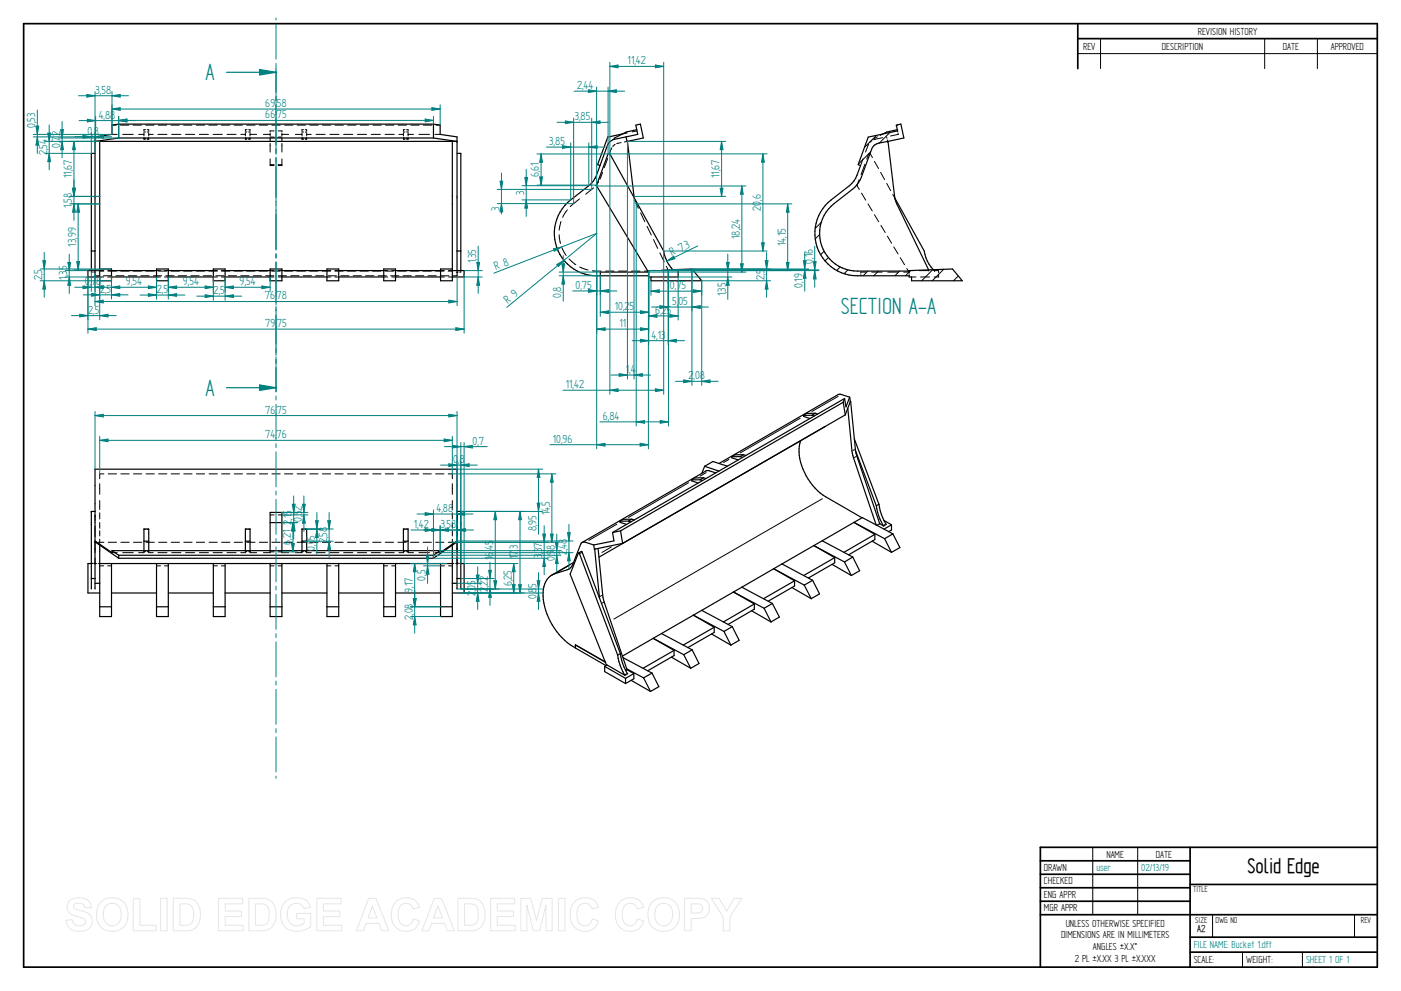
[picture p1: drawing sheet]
<svg xmlns="http://www.w3.org/2000/svg" width="594mm" height="420mm" viewBox="0 0 594 420" stroke-linecap="round" stroke-linejoin="round" font-family="sans-serif">
<defs><g id="words">
<g font-size="11.3" fill="#008080">
<text x="87.2" y="34.1">A</text>
<text x="356.6" y="133.1">SECTION A-A</text>
<text x="87.2" y="167.9">A</text>
</g>
<text font-size="10.1" x="529" y="370.2">Solid Edge</text>
<g font-size="5.6" fill="#008080">
<text x="266.1" y="27.3">11,42</text>
<text x="40.5" y="39.8">3,58</text>
<text x="244.7" y="37.8">2,44</text>
<text x="112.5" y="45.3">69,58</text>
<text x="41.9" y="50.2">4,88</text>
<text x="112.5" y="50.2">66,75</text>
<text x="243.7" y="51">3,85</text>
<text x="14.9" y="54.4" transform="rotate(-90 14.9 54.4)">0,53</text>
<text x="37" y="57.1">0,8</text>
<text x="20" y="65.9" transform="rotate(-90 20 65.9)">2,54</text>
<text x="25.5" y="62.8" transform="rotate(-90 25.5 62.8)">0,72</text>
<text x="232.9" y="61.5">3,85</text>
<text x="30.5" y="75.6" transform="rotate(-90 30.5 75.6)">11,67</text>
<text x="228.6" y="75.1" transform="rotate(-90 228.6 75.1)">6,61</text>
<text x="305.1" y="75.6" transform="rotate(-90 305.1 75.6)">11,67</text>
<text x="222.2" y="82.7" transform="rotate(-90 222.2 82.7)">3</text>
<text x="30.5" y="88" transform="rotate(-90 30.5 88)">1,58</text>
<text x="211.7" y="89.5" transform="rotate(-90 211.7 89.5)">3</text>
<text x="322.7" y="89.3" transform="rotate(-90 322.7 89.3)">20,6</text>
<text x="313.7" y="101.3" transform="rotate(-90 313.7 101.3)">18,24</text>
<text x="32.3" y="104.5" transform="rotate(-90 32.3 104.5)">13,99</text>
<text x="291.3" y="105.5" transform="rotate(-26 291.3 105.5)">3</text>
<text x="333.2" y="104.4" transform="rotate(-90 333.2 104.4)">14,15</text>
<text x="201.9" y="111.5" transform="rotate(-90 201.9 111.5)">1,35</text>
<text x="284.9" y="108.6" transform="rotate(-26 284.9 108.6)">R 7,</text>
<text x="344.6" y="111.8" transform="rotate(-90 344.6 111.8)">0,16</text>
<text x="17.9" y="118.9" transform="rotate(-90 17.9 118.9)">2,5</text>
<text x="28.5" y="118.5" transform="rotate(-90 28.5 118.5)">1,35</text>
<text x="210.2" y="114.6" transform="rotate(-21 210.2 114.6)">R 8</text>
<text x="324.2" y="118.9" transform="rotate(-90 324.2 118.9)">2,5</text>
<text x="35.9" y="120.9">0,78</text>
<text x="42.4" y="124.2">2,5</text>
<text x="53.4" y="120.9">9,54</text>
<text x="66.5" y="124.2">2,5</text>
<text x="77.5" y="120.9">9,54</text>
<text x="90.6" y="124.7">2,5</text>
<text x="101.6" y="120.9">9,54</text>
<text x="244" y="122.5">0,75</text>
<text x="282.7" y="122.6">10,75</text>
<text x="307.8" y="125.7" transform="rotate(-90 307.8 125.7)">1,35</text>
<text x="340.4" y="122.2" transform="rotate(-90 340.4 122.2)">0,19</text>
<text x="112.3" y="127">76,78</text>
<text x="215.3" y="128.9" transform="rotate(-39 215.3 128.9)">R 9</text>
<text x="237.9" y="126.5" transform="rotate(-90 237.9 126.5)">0,8</text>
<text x="260.7" y="131.5">10,25</text>
<text x="285" y="129.3">5,05</text>
<text x="37.4" y="132.9">2,5</text>
<text x="277.9" y="133.1">6,25</text>
<text x="112.4" y="138.6">79,75</text>
<text x="262.6" y="138.7">11</text>
<text x="276.2" y="143.6">4,13</text>
<text x="265.4" y="158.1">1,4</text>
<text x="291.9" y="160.8">2,08</text>
<text x="239.9" y="164.5">11,42</text>
<text x="112.4" y="175.3">76,75</text>
<text x="255.6" y="178">6,84</text>
<text x="112.4" y="185.8">74,76</text>
<text x="200.4" y="188.5">0,7</text>
<text x="234.4" y="187.7">10,96</text>
<text x="192.1" y="196.3">0,8</text>
<text x="128" y="221.2" transform="rotate(-90 128 221.2)">0,52</text>
<text x="185.1" y="217">4,88</text>
<text x="233.1" y="218.5" transform="rotate(-90 233.1 218.5)">14,5</text>
<text x="123.6" y="222.5" transform="rotate(-90 123.6 222.5)">2,15</text>
<text x="175.5" y="223.8">1,42</text>
<text x="186.9" y="223.8">3,58</text>
<text x="227.5" y="225.3" transform="rotate(-90 227.5 225.3)">8,95</text>
<text x="123.3" y="231" transform="rotate(-90 123.3 231)">6,21</text>
<text x="133.5" y="233.6" transform="rotate(-90 133.5 233.6)">0,05</text>
<text x="138.7" y="230.4" transform="rotate(-90 138.7 230.4)">2,58</text>
<text x="209.1" y="237.4" transform="rotate(-90 209.1 237.4)">16,45</text>
<text x="219.6" y="237.2" transform="rotate(-90 219.6 237.2)">17,3</text>
<text x="229.9" y="236.6" transform="rotate(-90 229.9 236.6)">3,37</text>
<text x="235.2" y="238" transform="rotate(-90 235.2 238)">0,98</text>
<text x="240.4" y="235.4" transform="rotate(-90 240.4 235.4)">2,48</text>
<text x="175" y="251.3" transform="rotate(-90 175 251.3)">9,17</text>
<text x="180.5" y="246.1" transform="rotate(-90 180.5 246.1)">0,5</text>
<text x="206.9" y="251" transform="rotate(-90 206.9 251)">2,22</text>
<text x="217" y="248.6" transform="rotate(-90 217 248.6)">6,25</text>
<text x="201.7" y="252.8" transform="rotate(-90 201.7 252.8)">2,05</text>
<text x="227.5" y="254" transform="rotate(-90 227.5 254)">0,85</text>
<text x="175" y="262.9" transform="rotate(-90 175 262.9)">2,08</text>
</g>
<g font-size="4.9">
<text x="507.9" y="14.7">REVISION HISTORY</text>
<text x="459.3" y="21">REV</text>
<text x="492.7" y="21">DESCRIPTION</text>
<text x="544" y="21">DATE</text>
<text x="564.3" y="21">APPROVED</text>
<text x="469.1" y="363.6">NAME</text>
<text x="490.1" y="363.6">DATE</text>
<text x="442.7" y="369.3">DRAWN</text>
<text x="442.7" y="375">CHECKED</text>
<text x="442.7" y="380.7">ENG APPR</text>
<text x="442.7" y="386.4">MGR APPR</text>
<text x="451.9" y="392.9">UNLESS OTHERWISE SPECIFIED</text>
<text x="449.9" y="397.9">DIMENSIONS ARE IN MILLIMETERS</text>
<text x="455.7" y="407.8">2 PL ±X.XX 3 PL ±X.XXX</text>
<text x="463.5" y="402.9">ANGLES ±X.X°</text>
<text x="506.2" y="408.3">SCALE:</text>
<text x="528.4" y="408.3">WEIGHT:</text>
</g>
<g font-size="4.9" fill="#008080">
<text x="464.9" y="369.3">user</text>
<text x="483.9" y="369.3">02/13/19</text>
<text x="506.2" y="402">FILE NAME: Bucket 1.dft</text>
<text x="553.8" y="408.4">SHEET 1 OF 1</text>
</g>
<text font-size="4.8" x="507.7" y="395.3">A2</text>
<g font-size="4.1">
<text x="505.9" y="378.3">TITLE</text>
<text x="506.9" y="391.1">SIZE</text>
<text x="515.4" y="391.1">DWG NO</text>
<text x="577" y="391.1">REV</text>
</g>
</g></defs>
<g fill="none" stroke="#000" stroke-width=".72">
<path d="M10 10h574v400h-574zM457 10v19.1M457 16.4h127M504.6 359.2v50.8M584 359.2h-142.9v50.8M441.1 365h63.5M441.1 370.7h63.5M441.1 376.4h63.5M504.6 375h79.4M441.1 382.1h63.5M441.1 387.8h142.9M504.6 397.3h79.4"/>
<path d="M504.6 403.7h79.4"/>
</g>
<g fill="none" stroke="#000" stroke-width=".42">
<path d="M466.7 16.4v12.7M536.3 16.4v12.7M558.6 16.4v12.7M457 22.7h127M40.3 60h.1M40.5 59.9h.1M47.5 57h2.2M47.5 53h1.8M51.1 53h3.5M52 57h4.5M56.4 53h3.6M58.8 57h2.2"/>
<path d="M61 58.4v.7h.7M61 58.6h.7M61 56h.7M61 56.3v1.3M61.7 55h-.7v.6M61.8 53h3.5M62.4 58.6h.7M62.4 56h.7M62.4 55h.7v.6M63.1 57h1.9M63.1 58.4v.7h-.7M63.1 56.3v1.4"/>
<path d="M67 57h3.8M67.1 53h3.6M72.5 53h3.5M72.8 57h3.9M77.8 53h3.6M78.7 57h3.8M83.2 53h3.5M84.5 57h3.9M88.6 53h3.5M90.4 57h3.9M93.9 53h3.5M96.3 57h3.8"/>
<path d="M99.3 53h3.5M102.1 57h1.9M104 58.4v.7h.7M104 58.6h.7M104 56h.7M104 56.3v1.3M104.6 53h3.6M104.7 55h-.7v.6M105.4 58.6h.6M105.4 56h.6M105.4 55h.6v.6M106 57h2.8"/>
<path d="M106 58.4v.7h-.6M106 56.3v1.4M110 53h3.5M111.7 57h2.8M114.5 58.1h1.7M114.5 56.5v1.2M114.5 58.4v1.5M115.3 53h3.5M116.2 55.5h-1.7v.5M117.9 55.5h1.6v.5M117.9 58.1h1.6M119.5 57h2.9"/>
<path d="M119.5 56.5v1.2M119.5 58.4v1.5M120.7 53h3.5M125.3 57h2.8M126 53h3.5M128.1 56.3v1.4M128.1 58.4v.7h.6M128.1 58.6h.6M128.1 56h.6M128.7 55h-.6v.6M129.4 55h.6v.6M129.4 58.6h.6"/>
<path d="M129.4 56h.6M130 57h2M130 56.3v1.3M130 58.4v.7h-.6M131.4 53h3.5M134 57h3.9M136.7 53h3.5M139.9 57h3.8M142.1 53h3.5M145.7 57h3.9M147.4 53h3.6M151.6 57h3.8"/>
<path d="M152.8 53h3.5M157.4 57h3.9M158.2 53h3.5M163.3 57h3.9M163.5 53h3.5M168.8 53h3.6M169.2 57h1.9M171.1 58.4v.7h.6M171.1 56.3v1.4M171.1 58.6h.6M171.1 56h.6M171.7 55h-.6v.6"/>
<path d="M172.4 55h.7v.6M172.4 58.6h.7M172.4 56h.7M173.1 57h2.2M173.1 58.4v.7h-.7M173.1 56.3v1.3M174.2 53h3.5M177.6 57h4.5M179.5 53h3.6M184.4 57h2.2M184.9 53h1.7M193.6 59.9h.1"/>
<path d="M193.8 60h.1M266 56.4l-2.1 .4M266.1 59.9l-1.4 .3M270.1 55.5l-2 .4M114.5 69.8h1.7M114.5 67.4v2.8h1.7M114.5 60.8v3.7M117.9 69.8h1.6M119.5 60.8v3.7M119.5 67.4v2.8h-1.6M251.7 79.6l-3.3 2.7M253.8 77l-1.3 1.8"/>
<path d="M255.5 73.1l-1.1 2.9M257.7 67.2l-1.5 3.9M259.5 62.7l-1.1 2.5M260.9 61.2l-1.1 .9M263.4 60.5l-1.9 .4M237.1 99.5l.6 3.7M237.9 93.9l-.8 3.7M240.6 89l-2 3.2M245.7 84.3l-3.9 3.2M269 83.9l.1 .4M269.2 84.8l.2 .8M269.6 86l1.1 2.3"/>
<path d="M271.6 90.3l1.8 3.7M274.4 95.9l1.8 3.8M38.7 115.2l.5 .2M38.7 114.7v.2M39.8 115.4h.5M40.3 115.4h.1M40.3 116.4v.5h1.7M40.3 114.7v.2M40.3 115.1v.8M42.3 114.9h1.7M42.3 114.7h1.7M42.3 117.4h1.7"/>
<path d="M43.9 116.9h3.4M45.7 114.7h1.6M45.7 117.4h1.6M45.8 114.9h3.6M49.1 116.9h3.5M51.2 114.9h3.5M54.4 116.9h3.5M56.6 114.9h3.5M59.7 116.9h3.5M61.9 114.9h3.5M65 116.9h3.5M66.4 114.7h1.7"/>
<path d="M66.4 117.4h1.7M67.2 114.9h3.5M69.8 114.7h1.6M69.8 117.4h1.6M70.3 116.9h3.5M72.6 114.9h3.5M75.6 116.9h3.5M77.9 114.9h3.5M80.9 116.9h3.5M83.2 114.9h3.5M86.2 116.9h3.5M88.6 114.9h3.5"/>
<path d="M90.5 114.7h1.7M90.5 117.4h1.7M91.5 116.9h3.5M93.8 114.7h1.7M93.8 117.4h1.7M93.9 114.9h3.5M96.8 116.9h3.5M99.3 114.9h3.5M102.1 116.9h3.5M104.6 114.9h3.5M107.4 116.9h3.5M109.9 114.9h3.5"/>
<path d="M112.7 116.9h3.5M114.5 114.7h1.7M114.5 117.4h1.7M115.3 114.9h3.5M117.9 114.7h1.6M117.9 117.4h1.6M118 116.9h3.4M120.6 114.9h3.5M123.3 116.9h3.5M125.9 114.9h3.6M128.6 116.9h3.5M131.3 114.9h3.5"/>
<path d="M133.9 116.9h3.5M136.6 114.9h3.6M138.6 114.7h1.7M138.6 117.4h1.7M139.1 116.9h3.6M142 114.9h3.5M142 114.7h1.6M142 117.4h1.6M144.5 116.9h3.4M147.3 114.9h3.5M149.8 116.9h3.4M152.6 114.9h3.6"/>
<path d="M155.1 116.9h3.4M158 114.9h3.5M160.4 116.9h3.4M162.7 114.7h1.7M162.7 117.4h1.7M163.3 114.9h3.6M165.6 116.9h3.5M166.1 114.7h1.6M166.1 117.4h1.6M168.7 114.9h3.5M170.9 116.9h3.5M174 114.9h3.5"/>
<path d="M176.2 116.9h3.5M179.4 114.9h3.5M181.5 116.9h3.5M184.7 114.9h3.5M186.8 114.7h1.7M186.8 116.9h3.5M186.8 117.4h1.7M190 114.9h1.8M190.2 114.7h1.6M190.2 117.4h1.6M193.8 116.4v.5h-1.7M193.8 114.7v.2"/>
<path d="M193.8 115.1v.8M193.8 115.4h.1M193.8 115.4h.5M195.4 114.7v.2M195.4 115.2l-.5 .2M238.3 105l1.8 3.3M241.3 109.8l2.9 2.4M245.8 113.2l3.5 1.3M251.2 114.8l3.7 .1M256.8 114.9h3.6M262.3 114.9h3.6M267.8 114.9h3.6"/>
<path d="M273.3 114.9h1.8M277.1 101.6l1.8 3.7M277.8 114.6l-2.7 .1M279.8 107.2l1.8 3.8M282.6 112.9l.9 1.8M284 114.4l-3.4 .1M285.3 114.3l-.6 .1M339.3 177.3l-25.4 14.7M355.4 168.1l-11.1 6.4M309.1 194.8l-2.3 1.3M362.3 190.6l-.6 .4M363 193.6l-.7 .4"/>
<path d="M40.3 218.4h.1M40.3 218.4v2.3M42.3 205.1v4.5M42.3 212.2v3.8M42.3 217.4v2.6M44.1 200.9h-1.8v2.1M45.9 200.9h3.5M51.3 200.9h3.5M56.6 200.9h3.5M61.9 200.9h3.5M67.3 200.9h3.5M72.6 200.9h3.5"/>
<path d="M77.9 200.9h3.5M83.3 200.9h3.5M88.6 200.9h3.6M94 200.9h3.5M99.3 200.9h3.5M104.6 200.9h3.6M110 200.9h3.5M114.5 218.3h1.7M115.3 200.9h3.5M117.9 218.3h1.6M120.6 200.9h3.6M126 200.9h3.5"/>
<path d="M131.4 200.9h3.5M136.7 200.9h3.5M142 200.9h3.5M147.4 200.9h3.5M152.7 200.9h3.5M158 200.9h3.5M163.4 200.9h3.5M168.7 200.9h3.5M174.1 200.9h3.5M179.4 200.9h3.5M184.7 200.9h3.5M190.1 200.9h1.7v2.1"/>
<path d="M191.8 205.1v4.5M191.8 212.2v3.8M191.8 217.4v2.6M193.8 218.4h.1M193.8 218.4v2.3M292 204.7l-25.5 14.7M299.5 200.4l-2.6 1.4M348.7 211.5l-88.4 51M38.7 238.9h.5M38.7 238.8h.5M39.7 238.8h.6M39.8 238.9h1.2"/>
<path d="M40.3 238.8h.1M40.3 223v4.5M40.3 229.8v4.5M40.3 236.6v2.3M40.5 229.9h.6M41.6 238.9h.7M41.7 229.9h2.4M42.3 221.5v2.5M42.3 225v2.2M42.3 228.6v1.7M42.3 230.7v.4M42.3 239.9h1.7"/>
<path d="M45.7 239.9h1.6M45.9 229.9h3.5M47.5 234.3h2.2M51.3 229.9h3.5M52 234.3h4.5M56.6 229.9h3.5M61 233.5v.1M61 233.8v.2M61 234.1l-2.2 .2M61 224.4h.7M61 233.9h.7M61.9 229.9h3.5"/>
<path d="M62.4 224.4h.7M62.4 233.9h.7M63.1 233.5v.1M63.1 233.7v.3M63.1 234.1l1.9 .2M66.4 239.9h1.7M67 234.3h3.8M67.3 229.9h3.5M69.8 239.9h1.6M72.6 229.9h3.5M72.8 234.3h3.9M77.9 229.9h3.5"/>
<path d="M78.7 234.3h3.8M83.3 229.9h3.5M84.5 234.3h3.9M88.6 229.9h3.6M90.4 234.3h3.9M90.5 239.9h1.7M93.8 239.9h1.7M94 229.9h3.5M96.3 234.3h3.8M99.3 229.9h3.5M104 233.5v.1M104 233.8v.2"/>
<path d="M104 234.1l-1.9 .2M104 224.4h.7M104 233.9h.7M104.6 229.9h3.6M105.4 224.4h.6M105.4 233.9h.6M106 233.5v.1M106 233.7v.3M106 234.1l2.8 .2M110 229.9h3.5M111.7 234.3h2.8M114.5 233.5v.1"/>
<path d="M114.5 233.8v.3M114.5 234.2v.1M114.5 234h1.7M114.5 239.9h1.7M115.3 229.9h3.5M117.9 234h1.6M117.9 239.9h1.6M119.5 233.5v.1M119.5 233.8v.3M119.5 234.2v.1M119.5 234.3h2.9M120.6 229.9h3.6"/>
<path d="M126 229.9h3.5M128.1 233.5v.1M128.1 233.7v.3M128.1 234.1l-2.8 .2M128.1 224.4h.6M128.1 233.9h.6M129.4 233.9h.6M129.4 224.4h.6M130 233.5v.1M130 233.8v.2M130 234.1l2 .2M131.4 229.9h3.5"/>
<path d="M134 234.3h3.9M136.7 229.9h3.5M138.6 239.9h1.7M139.9 234.3h3.8M142 229.9h3.5M142 239.9h1.6M145.7 234.3h3.9M147.4 229.9h3.5M151.6 234.3h3.8M152.7 229.9h3.5M157.4 234.3h3.9M158 229.9h3.5"/>
<path d="M162.7 239.9h1.7M163.3 234.3h3.9M163.4 229.9h3.5M166.1 239.9h1.6M168.7 229.9h3.5M171.1 233.5v.1M171.1 233.7v.3M171.1 234.1l-1.9 .2M171.1 224.4h.6M171.1 233.9h.6M172.4 233.9h.7M172.4 224.4h.7"/>
<path d="M173.1 233.5v.1M173.1 233.8v.2M173.1 234.1l2.2 .2M174.1 229.9h3.5M177.6 234.3h4.5M179.4 229.9h3.5M184.4 234.3h2.2M184.7 229.9h3.5M186.8 239.9h1.7M190.1 229.9h2.3M190.2 239.9h1.6M191.8 221.5v2.5"/>
<path d="M191.8 225v2.2M191.8 228.6v1.7M191.8 230.7v.4M191.8 238.9h.7M193 229.9h.6M193.2 238.9h1.1M193.8 238.8h.1M193.8 223v4.5M193.8 229.8v4.5M193.8 236.6v2.3M193.8 238.8h.5M194.9 238.9h.5"/>
<path d="M194.9 238.8h.5M241.7 239.5l-5.2 3M246.6 234.3l-.5 .3M259.3 231.9l-4 2.3M261.6 222.2l-11.9 6.9M375.4 222.3l-.5 .3M375.5 222.6l-.5 .3M241.5 241l-.5 .3M255.2 252.5l-.7 .4M255.9 255.4l-.5 .3M265.7 285.7l-.6 .3M265.9 285.9l-.5 .3"/>
<path d="M463.4 359.2v28.6M482.4 359.2v28.6M514.2 387.9v9.4M574.4 387.9v9.4M526.9 403.7v6.3M552.3 403.7v6.3"/>
</g>
<g fill="none" stroke="#000" stroke-width=".51">
<path d="M40.3 59.9h153.5M42.3 59.9v59.1h5v-5h-5M50.3 52.6h133.5M50.3 58.5h133.5M50.3 52.6l-2.8 .4v4l-7.2 1v56.7M50.3 52.6v5.9M50.3 58.5l-9.8 1.4M183.8 52.6l2.8 .4v4l7.2 1v56.7M183.8 52.6v5.9M183.8 58.5l9.8 1.4M191.8 59.9v59.1h-5v-5h5M260.5 59.1l-2.1 1.1-.8 1.4-4.7 12.7a9.8 9.8 0 0 1-3.2 4.4l-7.7 6.1a18 18 0 0 0-6 20 18 18 0 0 0 17.1 12.1h22"/>
<path d="M263.9 56.8l-6.2 1.3-4.3 11.7 1.1 .4M265.5 58l4.9-1-.8-4 2-.4 1.2 5.9-6.7 1.4M265.5 58l-5 1.1M265.5 58l.6 1.9M266.1 59.9l2.9 24M270 55l-4.4 1-5.2 2.6 .1 .5M40.3 65h-1.6v49.7M193.8 65h1.6v49.7M38.7 106.4h1.6M42.3 114.7h-5v2.7h5M47.3 114.7h19.1M47.3 117.4h19.1"/>
<path d="M66.4 114h5v5h-5zM71.4 114.7h19.1M71.4 117.4h19.1M90.5 114h5v5h-5zM95.5 114.7h19M95.5 117.4h19M114.5 114h5v5h-5zM119.5 114.7h19.1M119.5 117.4h19.1M138.6 114h5v5h-5zM143.6 114.7h19.1M143.6 117.4h19.1"/>
<path d="M162.7 114h5v5h-5zM167.7 114.7h19.1M167.7 117.4h19.1M191.8 114.7h5v2.7h-5M193.8 106.4h1.6M275.1 114.7h12.5v2.7h-12.5zM275.1 115.4h-20.6v1.5M285.3 114.3l8.1-.3 4.2 5h-21.6v-1.6M285.9 114.7l-.3-.1a15.1 15.1 0 0 1-4.2-8.2l-22.8-41.2-.5-.1-5.1 13.8 21.9 36.5M340.6 176.1l.1 .4 2.7 1M344.3 176.1l1 .3M344.3 176.1h-3.7"/>
<path d="M345.7 175.2l1 .4M345.7 175.2l-3.7 .1-1.4 .8M345.7 175.2l-1.4 .9M357.5 170.6l-94.4 54.5M357.5 170.6l.9 5.3M358.1 169l-98.3 56.8M358.1 169l-.6 1.6M358.4 175.9l-94.4 54.5M359.5 173l2.1 20.2 9.9 29.3M360.3 168.4l-4-1.3-.9 .2-50.5 29.2M360.3 168.4l-1.6 4.1-.6-3.5M360.3 168.4l.3 1.8"/>
<path d="M360.5 170.3l-2.1 5.6M360.6 170.2h.1M360.6 170.2l-.1 .1M360.7 170.2l-.2 .1M360.7 170.2l2 20.8M298.8 197.7l6.1 2M298.8 197.7l-1.2 3M308.4 197.7l-6.1-2-3.5 2M310.3 193.6v.5l2.7 .9M313.9 193.6l1 .3M313.9 193.6h-3.6M315.3 192.8l1 .3"/>
<path d="M315.3 192.8h-3.6l-1.4 .8M315.3 192.8l-1.4 .8M339.5 186.8a19.4 19.4 0 0 0 3.2 16.4l2.9 3.8 3.3 2.9 16.6 9.6M349.9 180.8l-95.9 55.4M362.2 186l10.5 27.8M362.7 191l10.3 31M362.7 191l8.9 23.5M40.3 216.8h-1.6v32.9M193.8 216.8h1.6v32.9M293.3 203.5v.4l2.8 .9M296.9 203.4l1 .4M296.9 203.4l-3.6 .1"/>
<path d="M298.3 202.6l1 .3M298.3 202.6h-3.6l-1.4 .9M298.3 202.6l-1.4 .8M303.5 200.5l-3.2-1-1 .2-52.5 30.3M371.6 214.5l1 4.2 2.1 4.4-1.7-1.1M372.7 213.8l-1.1 .7M372.7 213.8l1 4.2 2.1 4.4M38.7 238.9h-1.4v12.5h5M40.3 229.4l7.2 4.9v-.8M40.3 229.9h.2M40.3 229.7l.2 .2M40.5 229.9l9.8 6.8"/>
<path d="M42.3 231.1v30.3h5v-22.5M42.3 238.9h149.5M47.5 233.5h139.1M47.5 233.5l2.8 1.9M50.3 235.4v1.3M50.3 235.4h133.5M50.3 236.7h133.5M61 233.5v-9.2h2.1v9.2M61 229.4h2.1M66.4 238.9v22.5h5v-22.5M90.5 238.9v22.5h5v-22.5M104 233.5v-9.2h2v9.2"/>
<path d="M104 229.4h2M114.5 233.5v-16.2h5v16.2M114.5 238.9v22.5h5v-22.5M114.5 221.6h5M128.1 233.5v-9.2h1.9v9.2M128.1 229.4h1.9M138.6 238.9v22.5h5v-22.5M162.7 238.9v22.5h5v-22.5M171.1 233.5v-9.2h2v9.2M171.1 229.4h2M183.8 235.4v1.3M186.6 233.5l-2.8 1.9"/>
<path d="M191.8 231.1v30.3h-5v-22.5M193.6 229.9h.2M193.6 229.9l-9.8 6.8M193.8 229.4l-7.2 4.9v-.8M193.8 229.7l-.2 .2M195.4 238.9h1.4v12.5h-5M243.2 238.5l-9.2 5.3M245.3 234.5l1.2-.7 .4 .3 7.3 19.6M246.8 230l.9-.2 4 1.3M246.8 230l-.6 .8-3.3 8.5a3.8 3.8 0 0 1-2.3 2.3l-5.4 1.7a8.6 8.6 0 0 0-4.9 9.4 28 28 0 0 0 13.7 22M251.7 231.1l.3 1.7M252 232.8l.2 .1"/>
<path d="M252.2 232.9l2 20.8M252.3 232.8h-.3M252.3 232.8l-.1 .1M253.6 232.5l2.3 21.7 9.9 29.4M259.8 225.8l.5 3.5-8.6 1.8M262.8 221l.1 .4 2.8 .9M263.1 225.1l.9 5.3M263.1 225.1l-3.3 .7M264 230.4l-11.7 2.4M266.5 220.9l1 .4M266.5 220.9l-3.7 .1M267.9 220.1l1 .4"/>
<path d="M267.9 220.1l-3.6 .1-1.5 .8M267.9 220.1l-1.4 .8M331.6 239.1l-17 9.9M331.6 239.1l13 6.9M345.1 231.3l-13.5 7.8M345.1 231.3l13 7M345.1 231.3l8.8 5.1M348.7 229.3l12.9 6.9M348.7 229.3l-3.6 2M352.8 239.3l8.2 4.7M353.9 236.4l-13.1 7.6M353.9 236.4v2.2l-11.1 6.5"/>
<path d="M358.1 238.3l2.9 5.7M361.6 236.2l2.9 5.8-3.5 2M361.6 236.2l-3.5 2.1M362.1 221.5l3.6-2 5.8 3M362.1 221.5l-13.4 7.8M362.1 221.5l13 6.9M362.1 221.5l8.9 5.1M369.8 229.4l8.2 4.8M371 226.6v2.2l-11.2 6.4M371 226.6l-13.2 7.6M371.5 222.5l7.1 3.9M373 222l-1.2 .7"/>
<path d="M374.8 220.6l3.2 1.9M375.1 228.4l2.9 5.8M378 222.5l-3.1 1.8M378 222.5v2.2l-1.2 .7M378.6 226.4l3 5.8-3.6 2M378.6 226.4l-3.5 2M38.7 245.3h1.6M40.3 249.7v-50.8h153.5v50.8M40.3 247.3h2M42.3 257.3h5M47.3 251.4h19.1M66.4 257.3h5"/>
<path d="M71.4 251.4h19.1M90.5 257.3h5M95.5 251.4h19M114.5 257.3h5M119.5 251.4h19.1M138.6 257.3h5M143.6 251.4h19.1M162.7 257.3h5M167.7 251.4h19.1M186.8 257.3h5M191.8 247.3h2M193.8 245.3h1.6"/>
<path d="M254.2 253.7l8.9 23.4M297.6 258.8l12.9 6.9M297.6 258.8l-3.6 2M311 251l-13.4 7.8M311 251l13 6.9M311 251l8.9 5.1M314.6 249l12.9 6.9M314.6 249l-3.6 2M318.7 259l8.2 4.7M319.9 256.1v2.2l-11.2 6.5M319.9 256.1l-13.2 7.6M324 257.9l2.9 5.8"/>
<path d="M327.5 255.9l3 5.7-3.6 2.1M327.5 255.9l-3.5 2M335.8 249.1l8.2 4.7M336.9 246.3v2.2l-11.2 6.4M336.9 246.3l-13.1 7.5M336.9 246.3l-8.8-5.2 12.9 7M341 248.1l3 5.7M344.6 246l2.9 5.8-3.5 2M344.6 246l-3.6 2.1M261.9 277.7l1 4.3 2.1 4.3-7.6-4.4-1 .6M261.9 277.7l-16.5-43.3-3.6 9.2 15.4 38.5M263.1 277.1l.9 4.2 2.2 4.4"/>
<path d="M263.1 277.1l-1.2 .6M264.2 278.8l12.3 6.6M280.5 268.6l-16.6 9.6M280.5 268.6l13 6.9M284.7 278.6l8.2 4.7M285.8 275.8v2.2l-11.1 6.4M285.8 275.8l-13.1 7.5M285.8 275.8l-8.8-5.2 12.9 7M289.9 277.6l3 5.7M293.5 275.5l2.9 5.8-3.5 2M293.5 275.5l-3.6 2.1M294 260.8l-13.5 7.8"/>
<path d="M294 260.8l13 6.9M294 260.8l8.8 5.1M301.7 268.8l8.2 4.7M302.8 265.9v2.2l-11.1 6.5M302.8 265.9l-13.1 7.6M307 267.7l2.9 5.8M310.5 265.7l-3.5 2M310.5 265.7l2.9 5.8-3.5 2M256.4 282.5l8.9 5.1M256.4 282.5v2.2l8.9 5.1M256.7 280.7l-12.7-7.3v1.3l13 7.5M265.3 287.6v2.2"/>
<path d="M265.8 283.6l.1 .3M265.8 283.6l7.1 3.8M265.9 283.9l-.6 .4M265.9 283.9l2.9 1.7M267.7 288.5l8.1 4.7M268.8 285.6v2.2l-3.5 2M268.8 285.6l-3.5 2M272.9 287.4l2.9 5.8M276.5 285.4l2.9 5.7-3.6 2.1M276.5 285.4l-3.6 2"/>
</g>
<g fill="#000">
<circle cx="38.7" cy="216.8" r=".25"/>
<circle cx="195.4" cy="216.8" r=".25"/>
<circle cx="244" cy="273.4" r=".25"/>
</g>
<g fill="none" stroke="#008080" stroke-width=".51">
<path d="M96 30.6h21v8.5M117 40.9v1.7M117 44.4v17M117 63.2v1.7M117 66.7v17M117 85.5v1.7M117 89v17M117 107.8v1.7M117 111.3v17M117 130v1.8M117 133.6v17M117 152.4v1.7"/>
<path d="M117 155.9v8.5"/>
</g>
<path d="M110.1 29.5l6.9 1.1-6.9 1.2z" fill="#008080"/>
<path d="M110.1 29.5l6.9 1.1-6.9 1.2zM96 164.4h21" fill="none" stroke="#008080" stroke-width=".51"/>
<path d="M110.1 163.2l6.9 1.2-6.9 1.1z" fill="#008080"/>
<path d="M117 28.9v1.7M110.1 163.2l6.9 1.2-6.9 1.1zM117 164.4v1.7" fill="none" stroke="#008080" stroke-width=".51"/>
<g fill="none" stroke="#000" stroke-width=".42">
<path d="M369.7 59.6l-.9 .9M371 58.9v.2M371 59.1l-.6 .2M371.6 57.4l-5 5M372.1 58l-1.2 .7M374.3 58.4l-3.3 .7M374.3 56.8l-1.1 .6M376 58l.1 .6M376.3 59.3l.1 .7M376.4 60h.1M376.5 59.9h.1M377.4 56.2l-4.5 4.5"/>
<path d="M380.6 53l-.5 .4M380.6 55.5l.1 .5M380.8 56.5l.1 .5-3.3 .7M363.5 78.7l.9 1.6M364.3 76.3l-.8 2.3M366 67.4l-1.1 2.8M366.7 69.7l-1.6 4.3M368.4 61l-1.4 3.5M368.4 65.2l-.9 2.2M368.5 65.1h.3M369 65.2h.1M369.1 65.2l.8 1.6"/>
<path d="M369.2 64.3l-5.2 5.3M370.8 68.4l1.7 3.1M373.4 73.1l1.7 3.1M376 77.8l1.7 3.1M347.5 99.4l-1.8 1.9M348.2 94.3l-2.5 2.6M365.3 81.9l1.8 3M368.1 86.4l1.8 3.1M370.8 91l1.8 3M373.5 95.6l1.9 3M378.6 82.4l.8 1.5M349.5 106.5l-1.5 1.5"/>
<path d="M351.3 109.2l-1.4 1.4M356.3 113.2l-1.5 1.5M359.5 114.4l-1.6 1.6M365 116.4v.5M367.3 115.4h-2.3v.4M368 114.9l-2 2M369.6 115.4h4.5M372.5 114.9l-2 2M376.3 100.1l1.8 3M376.4 115.4h4.5M379 104.7l1.8 3M381.5 114.9l-2 2"/>
<path d="M381.8 109.3l1.8 3M383.2 115.4h2.3M384.5 113.8l.9 1.6M385.5 114.9v.2M385.5 115.2v.7M385.5 116.5v.4M385.5 114.7h2.1M386.2 114.7l-2.2 2.2M386.5 117.4h1.9M389.8 114.7h4.1M390.3 117.4h3.9M393.8 114.4h.1"/>
<path d="M393.9 114.6v.1M395.5 114.3l-4.7 4.7M395.8 114.3l.1 .1M396 114.6l.1 .1M396 114.7h2v1M396.3 114.7h.1M398 116.6v.8h-1.9M400.2 114.2l-4.9 4.8M406.4 117l-2.1 2"/>
</g>
<path d="M368.2 58.1l12.4-2.6-.5-2.5 1.9-.4 1.3 5.9-10.7 2.2a4 4 0 0 0-3 2.5l-4.3 11.8-1.2 2.4-1.7 2.1-8.7 6.8a16 16 0 0 0-5.3 17.8 16 16 0 0 0 15.2 10.8h21.9l18.4-.9 4.1 5h-21.5v-1.6h-1v-.5h-21.9a18 18 0 0 1-17.1-12.1 18 18 0 0 1 6-20l7.7-6.1a14 14 0 0 0 4.7-8.5l-1-.4zM376.5 59.9l3 24.5 14.3 30M380.5 55l-4.5 1-1.7 .8M379.4 83.9l12.5 22.5 1.3 4.3 2.6 3.6" fill="none" stroke="#000" stroke-width=".51"/>
<g fill="none" stroke="#008080" stroke-width=".42">
<path d="M117 7.6v.9M117 10.2v14.9M117 26.9v1.7M117 30.4v14.9M50.3 49.3v3.3M117 47v1.8M117 50.5v14.9M180.3 50.5l3.5 .6-3.5 .5zM183.8 49.3v3.3M117 67.2v1.7M117 70.7v14.9M117 87.3v1.7"/>
<path d="M117 90.8v14.9M117 107.5v1.7M117 111v14.8M117 127.6v1.7M117 131.1v14.9M117 147.8v1.7M117 151.3v14.8M117 167.9v1.7M117 171.4v14.9M117 188v1.8M117 191.6v14.8M117 208.2v1.7"/>
<path d="M117 211.7v14.9M117 228.3v1.7M117 231.9v14.8M117 248.5v1.7M117 252v14.8M117 268.6v1.7M117 272.1v14.9M117 288.8v1.7M117 292.3v14.8M117 308.9v1.7M117 312.4v14.9M117 329.1v.8"/>
</g>
<path d="M180.3 50.5l3.5 .6-3.5 .5z" fill="#008080"/>
<path d="M50.3 51.1l3.5-.6v1.1z" fill="none" stroke="#008080" stroke-width=".42"/>
<path d="M50.3 51.1l3.5-.6v1.1z" fill="#008080"/>
<path d="M47.5 44.4v8.6M50.3 51.1h133.5M183.1 45.6l3.5 .6-3.5 .6zM186.6 44.4v8.6" fill="none" stroke="#008080" stroke-width=".42"/>
<path d="M183.1 45.6l3.5 .6-3.5 .6z" fill="#008080"/>
<path d="M47.5 46.2l3.5-.6v1.2z" fill="none" stroke="#008080" stroke-width=".42"/>
<path d="M47.5 46.2l3.5-.6v1.2z" fill="#008080"/>
<path d="M47.5 46.2h139.1M37.3 117.4v23.9M196.8 116.1v25.2M37.3 139.5l3.5-.6v1.2z" fill="none" stroke="#008080" stroke-width=".42"/>
<path d="M37.3 139.5l3.5-.6v1.2z" fill="#008080"/>
<path d="M193.3 138.9l3.5 .6-3.5 .6z" fill="none" stroke="#008080" stroke-width=".42"/>
<path d="M193.3 138.9l3.5 .6-3.5 .6z" fill="#008080"/>
<path d="M37.3 117.4v18.2M42.3 117.4v18.2M37.3 139.5h159.5M42.3 133.8l3.5-.6v1.2z" fill="none" stroke="#008080" stroke-width=".42"/>
<path d="M42.3 133.8l3.5-.6v1.2z" fill="#008080"/>
<path d="M33.8 133.2l3.5 .6-3.5 .6z" fill="none" stroke="#008080" stroke-width=".42"/>
<path d="M33.8 133.2l3.5 .6-3.5 .6z" fill="#008080"/>
<path d="M38.7 115.4v8.2M40.3 115.4v8.2M30.3 133.8h19M40.3 121.8l3.5-.6v1.2z" fill="none" stroke="#008080" stroke-width=".42"/>
<path d="M40.3 121.8l3.5-.6v1.2z" fill="#008080"/>
<path d="M35.2 121.2l3.5 .6-3.5 .6z" fill="none" stroke="#008080" stroke-width=".42"/>
<path d="M35.2 121.2l3.5 .6-3.5 .6z" fill="#008080"/>
<path d="M40.3 116.9v12.7M193.8 116.9v12.7M31.7 121.8h15.6M190.3 127.3l3.5 .5-3.5 .6z" fill="none" stroke="#008080" stroke-width=".42"/>
<path d="M190.3 127.3l3.5 .5-3.5 .6z" fill="#008080"/>
<path d="M40.3 127.8l3.5-.5v1.1z" fill="none" stroke="#008080" stroke-width=".42"/>
<path d="M40.3 127.8l3.5-.5v1.1z" fill="#008080"/>
<path d="M42.3 117.4v9.4M47.3 117.4v9.4M40.3 127.8h153.5M47.3 125l3.5-.6v1.2z" fill="none" stroke="#008080" stroke-width=".42"/>
<path d="M47.3 125l3.5-.6v1.2z" fill="#008080"/>
<path d="M38.8 124.4l3.5 .6-3.5 .6z" fill="none" stroke="#008080" stroke-width=".42"/>
<path d="M38.8 124.4l3.5 .6-3.5 .6z" fill="#008080"/>
<path d="M47.3 117.4v6.2M66.4 117.4v6.2M35.3 125h19M62.9 121.2l3.5 .6-3.5 .6z" fill="none" stroke="#008080" stroke-width=".42"/>
<path d="M62.9 121.2l3.5 .6-3.5 .6z" fill="#008080"/>
<path d="M47.3 121.8l3.5-.6v1.2z" fill="none" stroke="#008080" stroke-width=".42"/>
<path d="M47.3 121.8l3.5-.6v1.2z" fill="#008080"/>
<path d="M66.4 119v7.8M71.4 119v7.8M47.3 121.8h19.1M71.4 125.1l3.5-.6v1.1z" fill="none" stroke="#008080" stroke-width=".42"/>
<path d="M71.4 125.1l3.5-.6v1.1z" fill="#008080"/>
<path d="M62.9 124.5l3.5 .6-3.5 .5z" fill="none" stroke="#008080" stroke-width=".42"/>
<path d="M62.9 124.5l3.5 .6-3.5 .5z" fill="#008080"/>
<path d="M71.4 117.4v6.2M90.5 117.4v6.2M59.4 125.1h19M87 121.2l3.5 .6-3.5 .6z" fill="none" stroke="#008080" stroke-width=".42"/>
<path d="M87 121.2l3.5 .6-3.5 .6z" fill="#008080"/>
<path d="M71.4 121.8l3.5-.6v1.2z" fill="none" stroke="#008080" stroke-width=".42"/>
<path d="M71.4 121.8l3.5-.6v1.2z" fill="#008080"/>
<path d="M90.5 119v8.3M95.5 119v8.3M71.4 121.8h19.1M95.5 125.6l3.5-.6v1.2z" fill="none" stroke="#008080" stroke-width=".42"/>
<path d="M95.5 125.6l3.5-.6v1.2z" fill="#008080"/>
<path d="M87 125l3.5 .6-3.5 .6z" fill="none" stroke="#008080" stroke-width=".42"/>
<path d="M87 125l3.5 .6-3.5 .6z" fill="#008080"/>
<path d="M95.5 117.4v6.2M114.5 117.4v6.2M83.5 125.6h19M111 121.2l3.5 .6-3.5 .6z" fill="none" stroke="#008080" stroke-width=".42"/>
<path d="M111 121.2l3.5 .6-3.5 .6z" fill="#008080"/>
<path d="M95.5 121.8l3.5-.6v1.2z" fill="none" stroke="#008080" stroke-width=".42"/>
<path d="M95.5 121.8l3.5-.6v1.2z" fill="#008080"/>
<path d="M17 119h30.3M17 114h30.3M18.7 119l.6 3.6h-1.1zM95.5 121.8h19" fill="none" stroke="#008080" stroke-width=".42"/>
<path d="M18.7 119l.6 3.6h-1.1z" fill="#008080"/>
<path d="M18.2 110.5h1.1l-.6 3.5z" fill="none" stroke="#008080" stroke-width=".42"/>
<path d="M18.2 110.5h1.1l-.6 3.5z" fill="#008080"/>
<path d="M18.7 107v19M27.6 114.7h9.7M27.6 117.4h9.7M28.8 111.3h1.2l-.6 3.4z" fill="none" stroke="#008080" stroke-width=".42"/>
<path d="M28.8 111.3h1.2l-.6 3.4z" fill="#008080"/>
<path d="M29.4 117.4l.6 3.5h-1.2z" fill="none" stroke="#008080" stroke-width=".42"/>
<path d="M29.4 117.4l.6 3.5h-1.2z" fill="#008080"/>
<path d="M31.4 86.4h10.9M33.1 86.4l.6 3.6h-1.2zM29.4 107.7v16.7M31.4 114.4h10.9" fill="none" stroke="#008080" stroke-width=".42"/>
<path d="M33.1 86.4l.6 3.6h-1.2z" fill="#008080"/>
<path d="M32.5 110.9h1.2l-.6 3.5z" fill="none" stroke="#008080" stroke-width=".42"/>
<path d="M32.5 110.9h1.2l-.6 3.5z" fill="#008080"/>
<path d="M29.6 59.9h12.7M31.4 59.9l.6 3.6h-1.2zM29.6 83.3h12.7M33.1 86.4v28" fill="none" stroke="#008080" stroke-width=".42"/>
<path d="M31.4 59.9l.6 3.6h-1.2z" fill="#008080"/>
<path d="M30.8 79.8h1.2l-.6 3.5z" fill="none" stroke="#008080" stroke-width=".42"/>
<path d="M30.8 79.8h1.2l-.6 3.5z" fill="#008080"/>
<path d="M31.4 59.9v23.4M29.6 86.4h12.7M29.6 83.3h12.7M31.4 86.4l.6 3.6h-1.2z" fill="none" stroke="#008080" stroke-width=".42"/>
<path d="M31.4 86.4l.6 3.6h-1.2z" fill="#008080"/>
<path d="M30.8 79.8h1.2l-.6 3.5z" fill="none" stroke="#008080" stroke-width=".42"/>
<path d="M30.8 79.8h1.2l-.6 3.5z" fill="#008080"/>
<path d="M38.7 56.3v8.7M40.3 56.3v8.7M40.3 58l3.5-.6v1.2zM31.4 76.3v17.1" fill="none" stroke="#008080" stroke-width=".42"/>
<path d="M40.3 58l3.5-.6v1.2z" fill="#008080"/>
<path d="M35.2 57.4l3.5 .6-3.5 .6z" fill="none" stroke="#008080" stroke-width=".42"/>
<path d="M35.2 57.4l3.5 .6-3.5 .6z" fill="#008080"/>
<path d="M19.1 59.9h21.2M31.7 58h15.6M19.1 65h19.6M20.9 65l.6 3.5h-1.2z" fill="none" stroke="#008080" stroke-width=".42"/>
<path d="M20.9 65l.6 3.5h-1.2z" fill="#008080"/>
<path d="M20.3 56.4h1.2l-.6 3.5z" fill="none" stroke="#008080" stroke-width=".42"/>
<path d="M20.3 56.4h1.2l-.6 3.5z" fill="#008080"/>
<path d="M20.9 53v19M37 50.5l3.5 .6-3.5 .6zM40.5 49.4v10.5M50.3 49.4v9.1" fill="none" stroke="#008080" stroke-width=".42"/>
<path d="M37 50.5l3.5 .6-3.5 .6z" fill="#008080"/>
<path d="M50.3 51.1l3.5-.6v1.2z" fill="none" stroke="#008080" stroke-width=".42"/>
<path d="M50.3 51.1l3.5-.6v1.2z" fill="#008080"/>
<path d="M24.6 58.5h25.7M24.6 59.9h17.7M25.7 55h1.2l-.6 3.5zM33.5 51.1h23.8" fill="none" stroke="#008080" stroke-width=".42"/>
<path d="M25.7 55h1.2l-.6 3.5z" fill="#008080"/>
<path d="M26.3 59.9l.6 3.6h-1.2z" fill="none" stroke="#008080" stroke-width=".42"/>
<path d="M26.3 59.9l.6 3.6h-1.2z" fill="#008080"/>
<path d="M40.3 38.9v19.1M47.5 38.9v18.1M26.3 51.5v15.4M36.8 40l3.5 .6-3.5 .6z" fill="none" stroke="#008080" stroke-width=".42"/>
<path d="M36.8 40l3.5 .6-3.5 .6z" fill="#008080"/>
<path d="M47.5 40.6l3.5-.6v1.2z" fill="none" stroke="#008080" stroke-width=".42"/>
<path d="M47.5 40.6l3.5-.6v1.2z" fill="#008080"/>
<path d="M14.1 58h26.2M14.1 57h33.4M15.8 58l.6 3.5h-1.2zM33.3 40.6h21.2" fill="none" stroke="#008080" stroke-width=".42"/>
<path d="M15.8 58l.6 3.5h-1.2z" fill="#008080"/>
<path d="M15.2 53.5h1.2l-.6 3.5z" fill="none" stroke="#008080" stroke-width=".42"/>
<path d="M15.2 53.5h1.2l-.6 3.5z" fill="#008080"/>
<path d="M15.8 46.7v18.3M253.1 98.9l-38.2 31.4M236.1 112.1l3.1-1.7-2.4 2.6z" fill="none" stroke="#008080" stroke-width=".42"/>
<path d="M236.1 112.1l3.1-1.7-2.4 2.6z" fill="#008080"/>
<path d="M253.1 98.9l-43.7 16.9M234.6 105.5l3.6-.8-3.1 1.8z" fill="none" stroke="#008080" stroke-width=".42"/>
<path d="M234.6 105.5l3.6-.8-3.1 1.8z" fill="#008080"/>
<path d="M239.7 51.3l3.5 .6-3.5 .5zM243.2 50.1v36.2M250.9 50.1v30.2" fill="none" stroke="#008080" stroke-width=".42"/>
<path d="M239.7 51.3l3.5 .6-3.5 .5z" fill="#008080"/>
<path d="M250.9 51.9l3.5-.6v1.1z" fill="none" stroke="#008080" stroke-width=".42"/>
<path d="M250.9 51.9l3.5-.6v1.1z" fill="#008080"/>
<path d="M236.2 51.9h21.7M210.9 86.3h32.3M210.9 80.3h40M212.6 86.3l.6 3.5h-1.2z" fill="none" stroke="#008080" stroke-width=".42"/>
<path d="M212.6 86.3l.6 3.5h-1.2z" fill="#008080"/>
<path d="M212 76.8h1.2l-.6 3.5z" fill="none" stroke="#008080" stroke-width=".42"/>
<path d="M212 76.8h1.2l-.6 3.5z" fill="#008080"/>
<path d="M212.6 73.3v17.4M242 60.6v24.2M249.7 60.6v18.1M249.7 62.4l3.5-.6v1.1z" fill="none" stroke="#008080" stroke-width=".42"/>
<path d="M249.7 62.4l3.5-.6v1.1z" fill="#008080"/>
<path d="M238.5 61.8l3.5 .6-3.5 .5z" fill="none" stroke="#008080" stroke-width=".42"/>
<path d="M238.5 61.8l3.5 .6-3.5 .5z" fill="#008080"/>
<path d="M221.4 78.7h28.3M222.5 75.2h1.2l-.6 3.5zM231.7 62.4h25M221.4 84.8h20.6" fill="none" stroke="#008080" stroke-width=".42"/>
<path d="M222.5 75.2h1.2l-.6 3.5z" fill="#008080"/>
<path d="M223.1 84.8l.6 3.4h-1.2z" fill="none" stroke="#008080" stroke-width=".42"/>
<path d="M223.1 84.8l.6 3.4h-1.2z" fill="#008080"/>
<path d="M223.1 71.8v19.9M254.5 116.9v17.2M275.1 116.9v17.2M254.5 132.4l3.6-.6v1.2z" fill="none" stroke="#008080" stroke-width=".42"/>
<path d="M254.5 132.4l3.6-.6v1.2z" fill="#008080"/>
<path d="M271.6 131.8l3.5 .6-3.5 .6z" fill="none" stroke="#008080" stroke-width=".42"/>
<path d="M271.6 131.8l3.5 .6-3.5 .6z" fill="#008080"/>
<path d="M237.1 115.4h17.4M237.1 116.9h17.4M238.2 111.8h1.2l-.6 3.6zM254.5 132.4h20.6" fill="none" stroke="#008080" stroke-width=".42"/>
<path d="M238.2 111.8h1.2l-.6 3.6z" fill="#008080"/>
<path d="M238.8 116.9l.6 3.5h-1.2z" fill="none" stroke="#008080" stroke-width=".42"/>
<path d="M238.8 116.9l.6 3.5h-1.2z" fill="#008080"/>
<path d="M196.8 114.7h7.7M196.8 117.4h7.7M202.2 111.3h1.2l-.6 3.4zM238.8 108.3v19.4" fill="none" stroke="#008080" stroke-width=".42"/>
<path d="M202.2 111.3h1.2l-.6 3.4z" fill="#008080"/>
<path d="M202.8 117.4l.6 3.5h-1.2z" fill="none" stroke="#008080" stroke-width=".42"/>
<path d="M202.8 117.4l.6 3.5h-1.2z" fill="#008080"/>
<path d="M253 36.9v41.6M257.8 36.9v28.4M257.8 38.7l3.6-.6v1.1zM202.8 104.4v20" fill="none" stroke="#008080" stroke-width=".42"/>
<path d="M257.8 38.7l3.6-.6v1.1z" fill="#008080"/>
<path d="M249.5 38.1l3.5 .6-3.5 .5z" fill="none" stroke="#008080" stroke-width=".42"/>
<path d="M249.5 38.1l3.5 .6-3.5 .5z" fill="#008080"/>
<path d="M243.5 38.7h21.4M227.7 65.3h30.1M227.7 78.5h25.3M229.4 65.3l.6 3.5h-1.2z" fill="none" stroke="#008080" stroke-width=".42"/>
<path d="M229.4 65.3l.6 3.5h-1.2z" fill="#008080"/>
<path d="M228.8 75h1.2l-.6 3.5z" fill="none" stroke="#008080" stroke-width=".42"/>
<path d="M228.8 75h1.2l-.6 3.5z" fill="#008080"/>
<path d="M229.4 65.3v13.2M258.6 65.2h66.7M281.4 106.4h43.9M322.9 103h1.2l-.6 3.4z" fill="none" stroke="#008080" stroke-width=".42"/>
<path d="M322.9 103h1.2l-.6 3.4z" fill="#008080"/>
<path d="M323.5 65.2l.6 3.5h-1.2z" fill="none" stroke="#008080" stroke-width=".42"/>
<path d="M323.5 65.2l.6 3.5h-1.2z" fill="#008080"/>
<path d="M258.6 26.4v38.8M277.9 27.6l3.5 .6-3.5 .5zM281.4 26.4v80M323.5 65.2v41.2" fill="none" stroke="#008080" stroke-width=".42"/>
<path d="M277.9 27.6l3.5 .6-3.5 .5z" fill="#008080"/>
<path d="M258.6 28.2l3.5-.6v1.1z" fill="none" stroke="#008080" stroke-width=".42"/>
<path d="M258.6 28.2l3.5-.6v1.1z" fill="#008080"/>
<path d="M258.6 28.2h22.8M253 78.9h63.3M314.6 78.9l.6 3.4h-1.2zM274.9 115.4h41.4" fill="none" stroke="#008080" stroke-width=".42"/>
<path d="M314.6 78.9l.6 3.4h-1.2z" fill="#008080"/>
<path d="M314 111.8h1.2l-.6 3.6z" fill="none" stroke="#008080" stroke-width=".42"/>
<path d="M314 111.8h1.2l-.6 3.6z" fill="#008080"/>
<path d="M266.1 59.9h41.6M305.4 79.8h1.2l-.6 3.5zM314.6 78.9v36.5M268.9 83.3h38.8" fill="none" stroke="#008080" stroke-width=".42"/>
<path d="M305.4 79.8h1.2l-.6 3.5z" fill="#008080"/>
<path d="M306 59.9l.6 3.6h-1.2z" fill="none" stroke="#008080" stroke-width=".42"/>
<path d="M306 59.9l.6 3.6h-1.2z" fill="#008080"/>
<path d="M306 59.9v23.4M293.4 114h33.4M297.6 119h29.2M325.1 119l.6 3.6h-1.2z" fill="none" stroke="#008080" stroke-width=".42"/>
<path d="M325.1 119l.6 3.6h-1.2z" fill="#008080"/>
<path d="M324.5 110.5h1.2l-.6 3.5z" fill="none" stroke="#008080" stroke-width=".42"/>
<path d="M324.5 110.5h1.2l-.6 3.5z" fill="#008080"/>
<path d="M269.8 86.4h66M283.5 114.7h52.3M325.1 107v19M333.5 111.3h1.1l-.6 3.4z" fill="none" stroke="#008080" stroke-width=".42"/>
<path d="M333.5 111.3h1.1l-.6 3.4z" fill="#008080"/>
<path d="M334 86.4l.6 3.6h-1.1z" fill="none" stroke="#008080" stroke-width=".42"/>
<path d="M334 86.4l.6 3.6h-1.1z" fill="#008080"/>
<path d="M334 86.4v28.3M282.8 110.7l2.9-2.1 .5 1.1zM295.9 104.3l-13.1 6.4" fill="none" stroke="#008080" stroke-width=".42"/>
<path d="M282.8 110.7l2.9-2.1 .5 1.1z" fill="#008080"/>
<path d="M253.1 116.9v8.2M254.5 116.9v8.2M249.5 122.8l3.6 .6-3.6 .6z" fill="none" stroke="#008080" stroke-width=".42"/>
<path d="M249.5 122.8l3.6 .6-3.6 .6z" fill="#008080"/>
<path d="M254.5 123.4l3.6-.6v1.2z" fill="none" stroke="#008080" stroke-width=".42"/>
<path d="M254.5 123.4l3.6-.6v1.2z" fill="#008080"/>
<path d="M253.1 114.9v26.4M275.1 114.9v26.4M242.8 123.4h18.8M271.6 139l3.5 .5-3.5 .6z" fill="none" stroke="#008080" stroke-width=".42"/>
<path d="M271.6 139l3.5 .5-3.5 .6z" fill="#008080"/>
<path d="M253.1 139.5l3.5-.5v1.1z" fill="none" stroke="#008080" stroke-width=".42"/>
<path d="M253.1 139.5l3.5-.5v1.1z" fill="#008080"/>
<path d="M266.1 59.9v100.8M268.9 83.3v77.4M253.1 139.5h22M268.9 159l3.5-.6v1.2z" fill="none" stroke="#008080" stroke-width=".42"/>
<path d="M268.9 159l3.5-.6v1.2z" fill="#008080"/>
<path d="M262.5 158.4l3.6 .6-3.6 .6z" fill="none" stroke="#008080" stroke-width=".42"/>
<path d="M262.5 158.4l3.6 .6-3.6 .6z" fill="#008080"/>
<path d="M258.6 65.2v102M281.4 106.4v60.8M259.1 159h16.8M277.9 164.8l3.5 .6-3.5 .6z" fill="none" stroke="#008080" stroke-width=".42"/>
<path d="M277.9 164.8l3.5 .6-3.5 .6z" fill="#008080"/>
<path d="M258.6 165.4l3.5-.6v1.2z" fill="none" stroke="#008080" stroke-width=".42"/>
<path d="M258.6 165.4l3.5-.6v1.2z" fill="#008080"/>
<path d="M269.8 86.4v94.2M283.5 114.7v65.9M238.7 165.4h42.7M279.9 178.3l3.6 .6-3.6 .6z" fill="none" stroke="#008080" stroke-width=".42"/>
<path d="M279.9 178.3l3.6 .6-3.6 .6z" fill="#008080"/>
<path d="M269.8 178.9l3.5-.6v1.2z" fill="none" stroke="#008080" stroke-width=".42"/>
<path d="M269.8 178.9l3.5-.6v1.2z" fill="#008080"/>
<path d="M253 78.9v111.4M274.9 115.4v74.9M254.4 178.9h29.1M253 188.6l3.5-.6v1.1z" fill="none" stroke="#008080" stroke-width=".42"/>
<path d="M253 188.6l3.5-.6v1.1z" fill="#008080"/>
<path d="M271.4 188l3.5 .6-3.5 .5z" fill="none" stroke="#008080" stroke-width=".42"/>
<path d="M271.4 188l3.5 .6-3.5 .5z" fill="#008080"/>
<path d="M293.4 114v49.4M297.6 119v44.4M297.6 161.7l3.5-.6v1.2zM233.2 188.6h41.7" fill="none" stroke="#008080" stroke-width=".42"/>
<path d="M297.6 161.7l3.5-.6v1.2z" fill="#008080"/>
<path d="M289.9 161.1l3.5 .6-3.5 .6z" fill="none" stroke="#008080" stroke-width=".42"/>
<path d="M289.9 161.1l3.5 .6-3.5 .6z" fill="#008080"/>
<path d="M283.3 114.4v17.5M293.4 114v17.9M293.4 130.2l3.5-.6v1.2zM286.4 161.7h18.1" fill="none" stroke="#008080" stroke-width=".42"/>
<path d="M293.4 130.2l3.5-.6v1.2z" fill="#008080"/>
<path d="M279.8 129.6l3.5 .6-3.5 .6z" fill="none" stroke="#008080" stroke-width=".42"/>
<path d="M279.8 129.6l3.5 .6-3.5 .6z" fill="#008080"/>
<path d="M275.1 114.7v31.5M283.3 114.4v31.8M276.3 130.2h24.1M271.6 143.8l3.5 .6-3.5 .6z" fill="none" stroke="#008080" stroke-width=".42"/>
<path d="M271.6 143.8l3.5 .6-3.5 .6z" fill="#008080"/>
<path d="M283.3 144.4l3.5-.6v1.2z" fill="none" stroke="#008080" stroke-width=".42"/>
<path d="M283.3 144.4l3.5-.6v1.2z" fill="#008080"/>
<path d="M283.3 114.4h59.7M293.4 114h49.6M340.6 110.5h1.2l-.6 3.5zM268 144.4h22.3" fill="none" stroke="#008080" stroke-width=".42"/>
<path d="M340.6 110.5h1.2l-.6 3.5z" fill="#008080"/>
<path d="M341.2 114.4l.6 3.5h-1.2z" fill="none" stroke="#008080" stroke-width=".42"/>
<path d="M341.2 114.4l.6 3.5h-1.2z" fill="#008080"/>
<path d="M275.1 114.7h72.2M283.3 114.4h64M341.2 107v16.4M345.5 114.7l.6 3.5h-1.2z" fill="none" stroke="#008080" stroke-width=".42"/>
<path d="M345.5 114.7l.6 3.5h-1.2z" fill="#008080"/>
<path d="M344.9 110.9h1.2l-.6 3.5z" fill="none" stroke="#008080" stroke-width=".42"/>
<path d="M344.9 110.9h1.2l-.6 3.5z" fill="#008080"/>
<path d="M287.6 114.7h22.8M287.6 117.4h22.8M308.1 111.3h1.1l-.6 3.4zM345.5 104.4v17.4" fill="none" stroke="#008080" stroke-width=".42"/>
<path d="M308.1 111.3h1.1l-.6 3.4z" fill="#008080"/>
<path d="M308.6 117.4l.6 3.5h-1.1z" fill="none" stroke="#008080" stroke-width=".42"/>
<path d="M308.6 117.4l.6 3.5h-1.1z" fill="#008080"/>
<path d="M276 119v6.2M297.6 119v6.2M308.6 107.7v19.2M276 123.4l3.6-.5v1.1z" fill="none" stroke="#008080" stroke-width=".42"/>
<path d="M276 123.4l3.6-.5v1.1z" fill="#008080"/>
<path d="M294 122.9l3.6 .5-3.6 .6z" fill="none" stroke="#008080" stroke-width=".42"/>
<path d="M294 122.9l3.6 .5-3.6 .6z" fill="#008080"/>
<path d="M275.1 117.4v18.3M287.6 117.4v18.3M276 123.4h21.6M284 133.3l3.6 .6-3.6 .6z" fill="none" stroke="#008080" stroke-width=".42"/>
<path d="M284 133.3l3.6 .6-3.6 .6z" fill="#008080"/>
<path d="M275.1 133.9l3.4-.6v1.2z" fill="none" stroke="#008080" stroke-width=".42"/>
<path d="M275.1 133.9l3.4-.6v1.2z" fill="#008080"/>
<path d="M275.1 133.9h12.5M193.8 198.9h36.3M228.3 198.9l.6 3.5h-1.1zM195.4 216.8h34.7" fill="none" stroke="#008080" stroke-width=".42"/>
<path d="M228.3 198.9l.6 3.5h-1.1z" fill="#008080"/>
<path d="M227.8 213.3h1.1l-.6 3.5z" fill="none" stroke="#008080" stroke-width=".42"/>
<path d="M227.8 213.3h1.1l-.6 3.5z" fill="#008080"/>
<path d="M228.3 198.9v27.6M191.8 200.9h43.9M234 200.9l.6 3.5h-1.2zM191.8 229.9h43.9" fill="none" stroke="#008080" stroke-width=".42"/>
<path d="M234 200.9l.6 3.5h-1.2z" fill="#008080"/>
<path d="M233.4 226.4h1.2l-.6 3.5z" fill="none" stroke="#008080" stroke-width=".42"/>
<path d="M233.4 226.4h1.2l-.6 3.5z" fill="#008080"/>
<path d="M195.4 216.8h26.8M220.5 216.8l.6 3.5h-1.2zM234 200.9v29M194.3 251.4h27.9" fill="none" stroke="#008080" stroke-width=".42"/>
<path d="M220.5 216.8l.6 3.5h-1.2z" fill="#008080"/>
<path d="M219.9 247.9h1.2l-.6 3.5z" fill="none" stroke="#008080" stroke-width=".42"/>
<path d="M219.9 247.9h1.2l-.6 3.5z" fill="#008080"/>
<path d="M195.4 216.8h16.3M220.5 216.8v34.6M195.4 249.7h16.3M209.4 246.2h1.2l-.6 3.5z" fill="none" stroke="#008080" stroke-width=".42"/>
<path d="M209.4 246.2h1.2l-.6 3.5z" fill="#008080"/>
<path d="M210 216.8l.6 3.5h-1.2z" fill="none" stroke="#008080" stroke-width=".42"/>
<path d="M210 216.8l.6 3.5h-1.2z" fill="#008080"/>
<path d="M210 216.8v32.9M196.8 238.9h22.8M217.8 238.9l.6 3.5h-1.2zM196.8 251.4h22.8" fill="none" stroke="#008080" stroke-width=".42"/>
<path d="M217.8 238.9l.6 3.5h-1.2z" fill="#008080"/>
<path d="M217.2 247.9h1.2l-.6 3.5z" fill="none" stroke="#008080" stroke-width=".42"/>
<path d="M217.2 247.9h1.2l-.6 3.5z" fill="#008080"/>
<path d="M193.8 195.5v21.3M195.4 195.5v21.3M195.4 197.2l3.5-.6v1.2zM217.8 238.9v12.5" fill="none" stroke="#008080" stroke-width=".42"/>
<path d="M195.4 197.2l3.5-.6v1.2z" fill="#008080"/>
<path d="M190.3 196.6l3.5 .6-3.5 .6z" fill="none" stroke="#008080" stroke-width=".42"/>
<path d="M190.3 196.6l3.5 .6-3.5 .6z" fill="#008080"/>
<path d="M186.8 197.2h15.6M195.4 187.6v51.3M196.8 187.6v51.3M196.8 189.4l3.5-.6v1.1z" fill="none" stroke="#008080" stroke-width=".42"/>
<path d="M196.8 189.4l3.5-.6v1.1z" fill="#008080"/>
<path d="M191.9 188.8l3.5 .6-3.5 .5z" fill="none" stroke="#008080" stroke-width=".42"/>
<path d="M191.9 188.8l3.5 .6-3.5 .5z" fill="#008080"/>
<path d="M40.3 174.5v24.4M190.3 175.6l3.5 .6-3.5 .6zM193.8 174.5v24.4M188.4 189.4h18.2" fill="none" stroke="#008080" stroke-width=".42"/>
<path d="M190.3 175.6l3.5 .6-3.5 .6z" fill="#008080"/>
<path d="M40.3 176.2l3.5-.6v1.2z" fill="none" stroke="#008080" stroke-width=".42"/>
<path d="M40.3 176.2l3.5-.6v1.2z" fill="#008080"/>
<path d="M40.3 176.2h153.5M42.3 185v15.9M188.3 186.1l3.5 .6-3.5 .6zM191.8 185v15.9" fill="none" stroke="#008080" stroke-width=".42"/>
<path d="M188.3 186.1l3.5 .6-3.5 .6z" fill="#008080"/>
<path d="M42.3 186.7l3.5-.6v1.2z" fill="none" stroke="#008080" stroke-width=".42"/>
<path d="M42.3 186.7l3.5-.6v1.2z" fill="#008080"/>
<path d="M42.3 186.7h149.5M195.4 249.7h14.1M195.4 245.3h14.1M207.8 249.7l.6 3.5h-1.2z" fill="none" stroke="#008080" stroke-width=".42"/>
<path d="M207.8 249.7l.6 3.5h-1.2z" fill="#008080"/>
<path d="M207.2 241.8h1.2l-.6 3.5z" fill="none" stroke="#008080" stroke-width=".42"/>
<path d="M207.2 241.8h1.2l-.6 3.5z" fill="#008080"/>
<path d="M207.8 238.3v18.4M193.8 247.3h10.5M196.8 251.4h7.5M202 243.8h1.2l-.6 3.5z" fill="none" stroke="#008080" stroke-width=".42"/>
<path d="M202 243.8h1.2l-.6 3.5z" fill="#008080"/>
<path d="M202.6 251.4l.6 3.5h-1.2z" fill="none" stroke="#008080" stroke-width=".42"/>
<path d="M202.6 251.4l.6 3.5h-1.2z" fill="#008080"/>
<path d="M193.8 249.7h36.3M196.8 251.4h33.3M202.6 240.3v18.1M227.8 246.2h1.1l-.6 3.5z" fill="none" stroke="#008080" stroke-width=".42"/>
<path d="M227.8 246.2h1.1l-.6 3.5z" fill="#008080"/>
<path d="M228.3 251.4l.6 3.5h-1.1z" fill="none" stroke="#008080" stroke-width=".42"/>
<path d="M228.3 251.4l.6 3.5h-1.1z" fill="#008080"/>
<path d="M174.1 238.9h12.7M174.1 257.3h12.7M175.3 253.7h1.1l-.6 3.6zM228.3 242.7v15.7" fill="none" stroke="#008080" stroke-width=".42"/>
<path d="M175.3 253.7h1.1l-.6 3.6z" fill="#008080"/>
<path d="M175.8 238.9l.6 3.5h-1.1z" fill="none" stroke="#008080" stroke-width=".42"/>
<path d="M175.8 238.9l.6 3.5h-1.1z" fill="#008080"/>
<path d="M175.8 238.9v18.4M174.1 257.3h12.7M174.1 261.4h12.7M175.8 261.4l.6 3.5h-1.1z" fill="none" stroke="#008080" stroke-width=".42"/>
<path d="M175.8 261.4l.6 3.5h-1.1z" fill="#008080"/>
<path d="M175.3 253.7h1.1l-.6 3.6z" fill="none" stroke="#008080" stroke-width=".42"/>
<path d="M175.3 253.7h1.1l-.6 3.6z" fill="#008080"/>
<path d="M179.6 239.9h7.2M179.6 238.9h9.7M181.3 239.9l.6 3.5h-1.1zM175.8 250.3v18.1" fill="none" stroke="#008080" stroke-width=".42"/>
<path d="M181.3 239.9l.6 3.5h-1.1z" fill="#008080"/>
<path d="M180.8 235.4h1.1l-.6 3.5z" fill="none" stroke="#008080" stroke-width=".42"/>
<path d="M180.8 235.4h1.1l-.6 3.5z" fill="#008080"/>
<path d="M119.5 234h6.4M119.5 221.6h6.4M123.6 230.5h1.2l-.6 3.5zM181.3 231.9v15.5" fill="none" stroke="#008080" stroke-width=".42"/>
<path d="M123.6 230.5h1.2l-.6 3.5z" fill="#008080"/>
<path d="M124.2 221.6l.6 3.5h-1.2z" fill="none" stroke="#008080" stroke-width=".42"/>
<path d="M124.2 221.6l.6 3.5h-1.2z" fill="#008080"/>
<path d="M119.5 217.3h6.8M119.5 221.6h6.8M124.2 221.6v12.4M124.5 221.6l.6 3.5h-1.2z" fill="none" stroke="#008080" stroke-width=".42"/>
<path d="M124.5 221.6l.6 3.5h-1.2z" fill="#008080"/>
<path d="M123.9 213.8h1.2l-.6 3.5z" fill="none" stroke="#008080" stroke-width=".42"/>
<path d="M123.9 213.8h1.2l-.6 3.5z" fill="#008080"/>
<path d="M119.5 218.3h11.1M119.5 217.3h11.1M124.5 210.3v18.3M128.9 218.3l.5 3.5h-1.1z" fill="none" stroke="#008080" stroke-width=".42"/>
<path d="M128.9 218.3l.5 3.5h-1.1z" fill="#008080"/>
<path d="M128.3 213.8h1.1l-.5 3.5z" fill="none" stroke="#008080" stroke-width=".42"/>
<path d="M128.3 213.8h1.1l-.5 3.5z" fill="#008080"/>
<path d="M128.9 210.3v15M129.1 229.4h12.2M130 224.3h11.3M139 220.8h1.2l-.6 3.5z" fill="none" stroke="#008080" stroke-width=".42"/>
<path d="M139 220.8h1.2l-.6 3.5z" fill="#008080"/>
<path d="M139.6 229.4l.6 3.6h-1.2z" fill="none" stroke="#008080" stroke-width=".42"/>
<path d="M139.6 229.4l.6 3.6h-1.2z" fill="#008080"/>
<path d="M139.6 217.3v19.1M130 224.4h6.1M130 224.3h6.1M134.4 224.4l.6 3.5h-1.2z" fill="none" stroke="#008080" stroke-width=".42"/>
<path d="M134.4 224.4l.6 3.5h-1.2z" fill="#008080"/>
<path d="M133.8 220.8h1.2l-.6 3.5z" fill="none" stroke="#008080" stroke-width=".42"/>
<path d="M133.8 220.8h1.2l-.6 3.5z" fill="#008080"/>
<path d="M134.4 217.3v17.5M183.8 236.7h48.7M193.6 229.9h38.9M230.2 226.4h1.1l-.5 3.5z" fill="none" stroke="#008080" stroke-width=".42"/>
<path d="M230.2 226.4h1.1l-.5 3.5z" fill="#008080"/>
<path d="M230.8 236.7l.5 3.5h-1.1z" fill="none" stroke="#008080" stroke-width=".42"/>
<path d="M230.8 236.7l.5 3.5h-1.1z" fill="#008080"/>
<path d="M186.6 234.3h56.4M193.8 229.4h49.2M230.8 222.9v20.8M240.7 225.8h1.1l-.5 3.6z" fill="none" stroke="#008080" stroke-width=".42"/>
<path d="M240.7 225.8h1.1l-.5 3.6z" fill="#008080"/>
<path d="M241.3 234.3l.5 3.5h-1.1z" fill="none" stroke="#008080" stroke-width=".42"/>
<path d="M241.3 234.3l.5 3.5h-1.1z" fill="#008080"/>
<path d="M183.8 235.4h54.1M186.6 233.5h51.3M236.1 235.4l.6 3.5h-1.2zM241.3 222.3v19" fill="none" stroke="#008080" stroke-width=".42"/>
<path d="M236.1 235.4l.6 3.5h-1.2z" fill="#008080"/>
<path d="M235.5 230h1.2l-.6 3.5z" fill="none" stroke="#008080" stroke-width=".42"/>
<path d="M235.5 230h1.2l-.6 3.5z" fill="#008080"/>
<path d="M183.8 216.2v20.5M193.6 216.2v13.7M193.6 217.9l3.5-.6v1.2zM236.1 226.4v16" fill="none" stroke="#008080" stroke-width=".42"/>
<path d="M193.6 217.9l3.5-.6v1.2z" fill="#008080"/>
<path d="M180.3 217.3l3.5 .6-3.5 .6z" fill="none" stroke="#008080" stroke-width=".42"/>
<path d="M180.3 217.3l3.5 .6-3.5 .6z" fill="#008080"/>
<path d="M176.8 217.9h23.8M186.6 222.9v11.4M193.8 222.9v6.5M193.8 224.7l3.5-.6v1.2z" fill="none" stroke="#008080" stroke-width=".42"/>
<path d="M193.8 224.7l3.5-.6v1.2z" fill="#008080"/>
<path d="M183.1 224.1l3.5 .6-3.5 .6z" fill="none" stroke="#008080" stroke-width=".42"/>
<path d="M183.1 224.1l3.5 .6-3.5 .6z" fill="#008080"/>
<path d="M179.7 224.7h21.1M180.3 224.1l3.5 .6-3.5 .6zM183.8 222.9v12.5M186.6 222.9v10.6" fill="none" stroke="#008080" stroke-width=".42"/>
<path d="M180.3 224.1l3.5 .6-3.5 .6z" fill="#008080"/>
<path d="M186.6 224.7l3.6-.6v1.2z" fill="none" stroke="#008080" stroke-width=".42"/>
<path d="M186.6 224.7l3.6-.6v1.2z" fill="#008080"/>
<path d="M174.3 224.7h19.3" fill="none" stroke="#008080" stroke-width=".42"/>
<g fill="none" stroke="#e6e6e6" stroke-width=".42">
<path d="M29.6 381.8a6.5 6.5 0 0 1 8.5 .8l.6 2.2-2.8 .1a2.7 2.7 0 0 0-2.1-2 2.7 2.7 0 0 0-2.7 1.1 1.87 1.87 0 0 0 2.2 1.8l1.4 .4a4.4 4.4 0 0 1 4 6.2 6.4 6.4 0 0 1-9.1 1.3l-1.2-1.8-.5-1.7 2.7-.3a2.94 2.94 0 0 0 2.6 2.6 2.94 2.94 0 0 0 3.1-1.9 2.67 2.67 0 0 0-2.9-1.8 4.9 4.9 0 0 1-5-4.3l.4-1.6zM42.8 382.4a6.9 6.9 0 0 1 8.3-.8 6.9 6.9 0 0 1 3 7.7 6.7 6.7 0 0 1-8 5.5 6.7 6.7 0 0 1-5.1-8.3 6.1 6.1 0 0 1 1.8-4.1zM44.8 384.2a3.9 3.9 0 0 1 4.6-.8 3.9 3.9 0 0 1 2 4.3 3.8 3.8 0 0 1-1.9 4.3 3.8 3.8 0 0 1-4.6-.7 6.6 6.6 0 0 1-.1-7.1zM56.5 381h2.8v11.3h6.9v2.3h-9.7zM68.1 380.9h2.8v13.7h-2.8zM73.5 380.9h5a5.9 5.9 0 0 1 6.5 7 5.9 5.9 0 0 1-6.3 6.7h-5.2zM76.3 383.2h1.8a3.4 3.4 0 0 1 4 3.9v1.2a3.2 3.2 0 0 1-3.8 4h-2zM92.7 380.9h10.2v2.3h-7.4v3h6.9v2.4h-6.9v3.7h7.7v2.3h-10.5zM105.5 380.9h5.1a5.9 5.9 0 0 1 6.4 7 5.9 5.9 0 0 1-6.3 6.7h-5.2zM108.3 383.2h1.9a3.4 3.4 0 0 1 4 3.9v1.2a3.2 3.2 0 0 1-3.8 4h-2.1zM120.9 382.4a7.3 7.3 0 0 1 9.7 .1l1 2.2-2.7 .5a3.7 3.7 0 0 0-4.6-2 3.7 3.7 0 0 0-2.5 4.4 4.2 4.2 0 0 0 2.2 4.5 4.2 4.2 0 0 0 5-.8v-1.7h-3.2v-2.3h6v5.4a8.1 8.1 0 0 1-11.8-.8 8.3 8.3 0 0 1 .9-9.5zM134.4 380.9h10.2v2.3h-7.4v3h6.9v2.4h-6.9v3.7h7.6v2.3h-10.4z"/>
<path d="M156.4 380.9h3l5.5 13.7h-3l-1.2-3.1h-5.5l-1.1 3.1h-3zM157.9 384.1l1.9 5.1h-3.7zM167.7 382.5a6 6 0 0 1 10.2 2.1l-2.8 .7a3.2 3.2 0 0 0-3.9-2.2 3.2 3.2 0 0 0-2.4 3.8 4.6 4.6 0 0 0 2.5 5.5 3.2 3.2 0 0 0 4-2.8l2.6 .8a6.1 6.1 0 0 1-7.2 4.3 6.1 6.1 0 0 1-4.8-6.8 7.7 7.7 0 0 1 1.8-5.4zM184.1 380.9h3.1l5.5 13.7h-3l-1.2-3.1h-5.5l-1.1 3.1h-3zM185.7 384.1l1.9 5.1h-3.8zM194.2 380.9h5a5.9 5.9 0 0 1 6.5 7 5.9 5.9 0 0 1-6.3 6.7h-5.2zM197 383.2h1.8a3.4 3.4 0 0 1 4 3.9v1.2a3.2 3.2 0 0 1-3.8 4h-2zM208.1 380.9h10.2v2.3h-7.4v3h6.9v2.4h-6.9v3.7h7.6v2.3h-10.4zM220.8 380.9h4.2l2.5 9.3 2.4-9.3h4.2v13.7h-2.5l-.1-10.8-2.7 10.8h-2.7l-2.7-10.8v10.8h-2.6zM236.8 380.9h2.8v13.7h-2.8zM243.5 382.5a6 6 0 0 1 10.2 2.1l-2.8 .7a3.2 3.2 0 0 0-3.8-2.2 3.2 3.2 0 0 0-2.4 3.8 4.6 4.6 0 0 0 2.4 5.5 3.2 3.2 0 0 0 4-2.8l2.6 .8a6.1 6.1 0 0 1-7.2 4.3 6.1 6.1 0 0 1-4.7-6.8 7.7 7.7 0 0 1 1.7-5.4zM262.7 382.5a6 6 0 0 1 10.2 2.1l-2.7 .7a3.2 3.2 0 0 0-3.9-2.2 3.2 3.2 0 0 0-2.4 3.8 4.6 4.6 0 0 0 2.4 5.5 3.2 3.2 0 0 0 4-2.8l2.7 .8a6.1 6.1 0 0 1-7.2 4.3 6.1 6.1 0 0 1-4.8-6.8 7.7 7.7 0 0 1 1.7-5.4z"/>
<path d="M276.7 382.4a6.9 6.9 0 0 1 8.3-.8 6.9 6.9 0 0 1 3 7.7 6.7 6.7 0 0 1-8.1 5.5 6.7 6.7 0 0 1-5.1-8.3 6.1 6.1 0 0 1 1.9-4.1zM278.7 384.2a3.9 3.9 0 0 1 4.6-.8 3.9 3.9 0 0 1 1.9 4.3 3.8 3.8 0 0 1-1.8 4.3 3.8 3.8 0 0 1-4.7-.7 6.6 6.6 0 0 1 0-7.1zM290.3 380.9h5.2a4.4 4.4 0 0 1 5.4 4.3 4.4 4.4 0 0 1-5.4 4.2h-2.4v5.2h-2.8zM293.1 383.2h1.8a2.1 2.1 0 0 1 2.6 .6 2.1 2.1 0 0 1 0 2.6 3.4 3.4 0 0 1-2.9 .7h-1.5zM301.6 380.9h3.3l3.2 5.4 3.2-5.4h3.2l-5 7.9v5.8h-2.8v-5.8z"/>
</g>
<use href="#words"/>
</svg>
